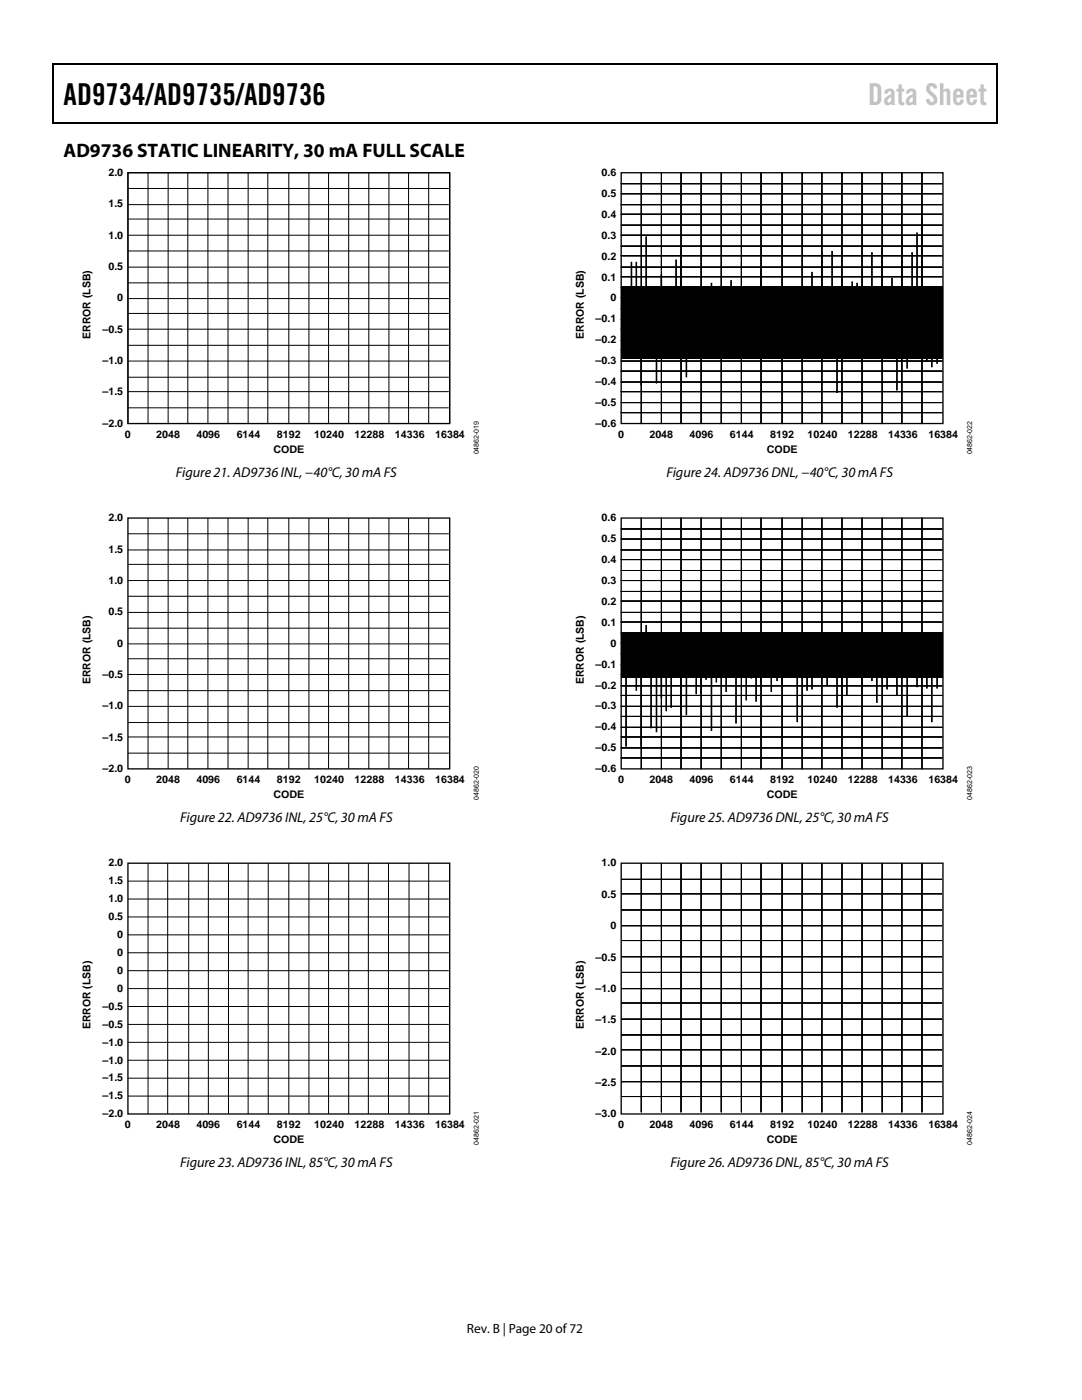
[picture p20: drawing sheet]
<svg xmlns="http://www.w3.org/2000/svg" width="216mm" height="279mm" viewBox="0 0 216 279" stroke-linecap="round" stroke-linejoin="round" font-family="sans-serif">
<defs><g id="words">
<text font-size="6" x="12.7" y="20.9">AD9734/AD9735/AD9736</text>
<text font-size="6" fill="#c1c1c1" x="173.2" y="20.9">Data Sheet</text>
<text font-size="3.9" x="12.7" y="31.3">AD9736 STATIC LINEARITY, 30 mA FULL SCALE</text>
<g font-size="2.8">
<text x="35.1" y="95.2">Figure 21. AD9736 INL, −40°C, 30 mA FS</text>
<text x="133" y="95.2">Figure 24. AD9736 DNL, −40°C, 30 mA FS</text>
<text x="35.9" y="164.1">Figure 22. AD9736 INL, 25°C, 30 mA FS</text>
<text x="133.8" y="164.1">Figure 25. AD9736 DNL, 25°C, 30 mAFS</text>
<text x="35.9" y="233">Figure 23. AD9736 INL, 85°C, 30 mA FS</text>
<text x="133.8" y="233">Figure 26. AD9736 DNL, 85°C, 30 mA FS</text>
</g>
<text font-size="2.7" x="93.2" y="266">Rev. B | Page 20 of72</text>
<g font-size="2.1">
<text x="21.6" y="35.1">2.0</text>
<text x="120" y="35.1">0.6</text>
<text x="21.6" y="41.4">1.5</text>
<text x="120" y="39.3">0.5</text>
<text x="21.6" y="47.6">1.0</text>
<text x="120" y="47.6">0.3</text>
<text x="120" y="43.5">0.4</text>
<text x="21.6" y="53.9">0.5</text>
<text x="120" y="51.8">0.2</text>
<text x="120" y="56">0.1</text>
<text x="23.4" y="60.2">0</text>
<text x="118.8" y="64.3">–0.1</text>
<text x="121.8" y="60.2">0</text>
<text x="18.1" y="67.6" transform="rotate(-90 18.1 67.6)">ERROR (LSB)</text>
<text x="20.4" y="66.4">–0.5</text>
<text x="116.5" y="67.6" transform="rotate(-90 116.5 67.6)">ERROR (LSB)</text>
<text x="118.8" y="68.5">–0.2</text>
<text x="20.4" y="72.7">–1.0</text>
<text x="118.8" y="72.7">–0.3</text>
<text x="118.8" y="76.8">–0.4</text>
<text x="20.4" y="78.9">–1.5</text>
<text x="118.8" y="81">–0.5</text>
<text x="20.4" y="85.2">–2.0</text>
<text x="24.9" y="87.3">0</text>
<text x="31.2" y="87.3">2048</text>
<text x="39.2" y="87.3">4096</text>
<text x="47.2" y="87.3">6144</text>
<text x="55.3" y="87.3">8192</text>
<text x="62.7" y="87.3">10240</text>
<text x="70.7" y="87.3">12288</text>
<text x="78.8" y="87.3">14336</text>
<text x="86.8" y="87.3">16384</text>
<text x="118.8" y="85.2">–0.6</text>
<text x="123.3" y="87.3">0</text>
<text x="129.6" y="87.3">2048</text>
<text x="137.6" y="87.3">4096</text>
<text x="145.7" y="87.3">6144</text>
<text x="153.7" y="87.3">8192</text>
<text x="161.1" y="87.3">10240</text>
<text x="169.2" y="87.3">12288</text>
<text x="177.2" y="87.3">14336</text>
<text x="185.2" y="87.3">16384</text>
<text x="54.6" y="90.4">CODE</text>
<text x="153" y="90.4">CODE</text>
<text x="21.6" y="104">2.0</text>
<text x="120" y="104">0.6</text>
<text x="21.6" y="110.3">1.5</text>
<text x="120" y="112.4">0.4</text>
<text x="120" y="108.2">0.5</text>
<text x="21.6" y="116.6">1.0</text>
<text x="120" y="116.6">0.3</text>
<text x="21.6" y="122.8">0.5</text>
<text x="120" y="120.7">0.2</text>
<text x="120" y="124.9">0.1</text>
<text x="23.4" y="129.1">0</text>
<text x="121.8" y="129.1">0</text>
<text x="18.1" y="136.6" transform="rotate(-90 18.1 136.6)">ERROR (LSB)</text>
<text x="20.4" y="135.3">–0.5</text>
<text x="116.5" y="136.6" transform="rotate(-90 116.5 136.6)">ERROR (LSB)</text>
<text x="118.8" y="133.2">–0.1</text>
<text x="118.8" y="137.4">–0.2</text>
<text x="20.4" y="141.6">–1.0</text>
<text x="118.8" y="141.6">–0.3</text>
<text x="20.4" y="147.8">–1.5</text>
<text x="118.8" y="145.8">–0.4</text>
<text x="118.8" y="149.9">–0.5</text>
<text x="20.4" y="154.1">–2.0</text>
<text x="118.8" y="154.1">–0.6</text>
<text x="24.9" y="156.3">0</text>
<text x="31.2" y="156.3">2048</text>
<text x="39.2" y="156.3">4096</text>
<text x="47.2" y="156.3">6144</text>
<text x="54.6" y="159.3">CODE</text>
<text x="55.3" y="156.3">8192</text>
<text x="62.7" y="156.3">10240</text>
<text x="70.7" y="156.3">12288</text>
<text x="78.8" y="156.3">14336</text>
<text x="86.8" y="156.3">16384</text>
<text x="123.3" y="156.3">0</text>
<text x="129.6" y="156.3">2048</text>
<text x="137.6" y="156.3">4096</text>
<text x="145.7" y="156.3">6144</text>
<text x="153" y="159.3">CODE</text>
<text x="153.7" y="156.3">8192</text>
<text x="161.1" y="156.3">10240</text>
<text x="169.2" y="156.3">12288</text>
<text x="177.2" y="156.3">14336</text>
<text x="185.2" y="156.3">16384</text>
<text x="21.6" y="172.9">2.0</text>
<text x="120" y="172.9">1.0</text>
<text x="21.6" y="176.5">1.5</text>
<text x="120" y="179.2">0.5</text>
<text x="21.6" y="180.1">1.0</text>
<text x="21.6" y="183.6">0.5</text>
<text x="121.8" y="185.4">0</text>
<text x="23.4" y="187.2">0</text>
<text x="23.4" y="190.8">0</text>
<text x="118.8" y="191.7">–0.5</text>
<text x="23.4" y="194.4">0</text>
<text x="23.4" y="197.9">0</text>
<text x="118.8" y="197.9">–1.0</text>
<text x="20.4" y="201.5">–0.5</text>
<text x="18.1" y="205.4" transform="rotate(-90 18.1 205.4)">ERROR (LSB)</text>
<text x="20.4" y="205.1">–0.5</text>
<text x="20.4" y="208.7">–1.0</text>
<text x="116.5" y="205.4" transform="rotate(-90 116.5 205.4)">ERROR (LSB)</text>
<text x="118.8" y="204.2">–1.5</text>
<text x="20.4" y="212.2">–1.0</text>
<text x="20.4" y="215.8">–1.5</text>
<text x="118.8" y="210.5">–2.0</text>
<text x="20.4" y="219.4">–1.5</text>
<text x="118.8" y="216.7">–2.5</text>
<text x="20.4" y="223">–2.0</text>
<text x="24.9" y="225.1">0</text>
<text x="31.2" y="225.1">2048</text>
<text x="39.2" y="225.1">4096</text>
<text x="47.2" y="225.1">6144</text>
<text x="55.3" y="225.1">8192</text>
<text x="62.7" y="225.1">10240</text>
<text x="70.7" y="225.1">12288</text>
<text x="78.8" y="225.1">14336</text>
<text x="86.8" y="225.1">16384</text>
<text x="118.8" y="223">–3.0</text>
<text x="123.3" y="225.1">0</text>
<text x="129.6" y="225.1">2048</text>
<text x="137.6" y="225.1">4096</text>
<text x="145.7" y="225.1">6144</text>
<text x="153.7" y="225.1">8192</text>
<text x="161.1" y="225.1">10240</text>
<text x="169.2" y="225.1">12288</text>
<text x="177.2" y="225.1">14336</text>
<text x="185.2" y="225.1">16384</text>
<text x="54.6" y="228.2">CODE</text>
<text x="153" y="228.2">CODE</text>
</g>
<g font-size="1.4">
<text x="95.5" y="90.7" transform="rotate(-90 95.5 90.7)">04862-019</text>
<text x="194" y="90.7" transform="rotate(-90 194 90.7)">04862-022</text>
<text x="95.5" y="159.6" transform="rotate(-90 95.5 159.6)">04862-020</text>
<text x="194" y="159.6" transform="rotate(-90 194 159.6)">04862-023</text>
<text x="95.5" y="228.5" transform="rotate(-90 95.5 228.5)">04862-021</text>
<text x="194" y="228.5" transform="rotate(-90 194 228.5)">04862-024</text>
</g>
</g></defs>
<path d="M10.5 12.7h.3v1h-.3zM10.5 12.7h.3v.3h-.3zM133.3 12.7h.3v.3h-.3zM198.8 12.7h.2v1h-.2zM198.8 12.7h.2v.3h-.2zM10.5 24.4h.3v.2h-.3zM133.1 24.4h.2v.2h-.2zM198.8 24.4h.2v.2h-.2zM124 57.1h64.2v14.5h-64.2zM124 126.1h64.2v9h-64.2z" fill="#000"/>
<path d="M10.7 13.7v10.7M10.8 12.8h122.5M133.6 12.8h65.2M198.9 13.7v10.7M10.8 24.5h188" fill="none" stroke="#000" stroke-width=".25"/>
<g fill="none" stroke="#000" stroke-width=".2">
<path d="M25.5 37.6h64.1M25.5 34.5h64.2v50h-64.2zM29.5 34.5v50M33.6 34.5v50M37.5 34.5v50M41.5 34.5v50M45.5 34.5v50M49.5 34.5v50M53.4 34.5v50M57.6 34.5v50M61.6 34.5v50M65.6 34.5v50"/>
<path d="M69.6 34.5v50M73.6 34.5v50M77.6 34.5v50M81.5 34.5v50M85.5 34.5v50M124 36.7h64M124 38.7h64M128 34.5v50M132 34.5v50M135.9 34.5v50M139.9 34.5v50M143.9 34.5v50"/>
<path d="M147.9 34.5v50M151.9 34.5v50M156.1 34.5v50M160.1 34.5v50M164 34.5v50M168 34.5v50M172 34.5v50M176 34.5v50M180 34.5v50M184 34.5v50M25.5 56.4h64.1M25.5 50.1h64.1"/>
<path d="M25.5 43.7h64.1M25.5 59.6h64.1M25.5 53.3h64.1M25.5 46.9h64.1M25.5 40.8h64.1M124 53.3h64M124 46.9h64M124 40.8h64M124 57.4h64M124 49.1h64M124 44.9h64M124 59.4h64"/>
<path d="M124 55.2h64M124 51h64M124 42.8h64M25.5 75.3h64.1M25.5 68.9h64.1M25.5 62.6h64.1M25.5 78.2h64.1M25.5 72.1h64.1M25.5 65.7h64.1M124 78.2h64M124 65.7h64M124 74.1h64"/>
<path d="M124 69.9h64M124 61.6h64M124 76.2h64M124 72.1h64M124 68h64M124 63.8h64M25.5 81.4h64.1M124 82.3h64M124 80.3h64M25.5 119h64.1M25.5 112.6h64.1M25.5 106.5h64.1"/>
<path d="M25.5 115.9h64.1M25.5 109.8h64.1M29.5 103.4v50M33.6 103.4v50M37.5 103.4v50M41.5 103.4v50M45.5 103.4v50M49.5 103.4v50M53.4 103.4v50M57.6 103.4v50M61.6 103.4v50M65.6 103.4v50"/>
<path d="M69.6 103.4v50M73.6 103.4v50M77.6 103.4v50M81.5 103.4v50M85.5 103.4v50M124 115.9h64M124 109.8h64M124 118h64M124 113.9h64M124 105.6h64M124 120h64M124 111.7h64"/>
<path d="M124 107.6h64M128 103.4v50M132 103.4v50M135.9 103.4v50M139.9 103.4v50M143.9 103.4v50M147.9 103.4v50M151.9 103.4v50M156.1 103.4v50M160.1 103.4v50M164 103.4v50M168 103.4v50"/>
<path d="M172 103.4v50M176 103.4v50M180 103.4v50M184 103.4v50M25.5 137.8h64.1M25.5 131.5h64.1M25.5 125.4h64.1M25.5 134.6h64.1M25.5 128.5h64.1M25.5 122.2h64.1M124 134.6h64M124 122.2h64"/>
<path d="M124 138.8h64M124 130.5h64M124 126.3h64M124 136.9h64M124 132.7h64M124 128.3h64M124 124.1h64M25.5 150.3h64.1M25.5 144.2h64.1M25.5 147.1h64.1M25.5 141h64.1M124 147.1h64"/>
<path d="M124 141h64M124 151.3h64M124 143h64M124 149.3h64M124 145.2h64M25.5 175.8h64.1M25.5 179.4h64.1M29.5 172.3v50M33.5 172.3v50M37.7 172.3v50M41.6 172.3v50M45.6 172.3v50"/>
<path d="M49.5 172.3v50M53.5 172.3v50M57.6 172.3v50M61.6 172.3v50M65.6 172.3v50M69.6 172.3v50M73.5 172.3v50M77.5 172.3v50M81.6 172.3v50M85.5 172.3v50M124 175.5h64M124 178.4h64"/>
<path d="M128 172.3v49.7M132 172.3v49.7M135.9 172.3v49.7M139.9 172.3v49.7M143.9 172.3v49.7M147.9 172.3v49.7M151.9 172.3v49.7M156.1 172.3v49.7M160.1 172.3v49.7M164 172.3v49.7M168 172.3v49.7M172 172.3v49.7"/>
<path d="M176 172.3v49.7M180 172.3v49.7M184 172.3v49.7M25.5 197.3h64.1M25.5 190.1h64.1M25.5 183h64.1M25.5 193.7h64.1M25.5 186.6h64.1M124 197.3h64M124 194.1h64M124 187.7h64M124 181.6h64"/>
<path d="M124 190.9h64M124 184.7h64M25.5 218.7h64.1M25.5 211.6h64.1M25.5 204.4h64.1M25.5 215.2h64.1M25.5 208h64.1M25.5 200.9h64.1M124 218.8h64M124 212.7h64M124 206.5h64M124 200.2h64"/>
<path d="M124 215.9h64M124 209.5h64M124 203.4h64"/>
</g>
<g fill="none" stroke="#000" stroke-width=".26">
<path d="M25.5 34.5h64.2v50h-64.2zM124 34.5h64.2v50h-64.2zM126 52.3v5.6M127 52.3v5.6M128 57.9v19M128.9 47.2v10.7zM131 57.9v18.6M132 54.7v3.2zM134.9 51.8v6.1M135.9 49.8v8.1M137 57.9v17.4M142 56.4v1.5"/>
<path d="M145.9 55.9v2M151.9 54v3.9M162 54.3v3.6M164 50.3v7.6zM166 50.1v7.8M167 57.9v20.5M168 55.5v2.4M170.1 56.2v1.7M171 56.4v1.5M174 50.3v7.6zM176 49.6v8.3M178 55.5v2.4"/>
<path d="M179 57.9v20M180 47.2v10.7zM181 57.9v15.6M182 50.3v7.6zM183 46.4v11.5zM184 43.5v14.4M184.9 57.9v14.2M185.9 57.9v15.4M187 57.9v14.7M25.5 103.4h64.2v50h-64.2zM124 103.4h64.2v50h-64.2zM124.9 126.7v22.3"/>
<path d="M127 126.7v11.1zM128 126.7v22.3M128.9 124.8v1.9M129.9 126.7v18.6M131 126.7v19.4M132 126.7v12.6M133 126.7v15.2M133.9 126.7v14.5M135.9 126.7v16.7zM137 126.7v16M138.9 126.7v11.8zM139.9 126.7v11.8z"/>
<path d="M140.9 126.7v9zM142 126.7v19.2M142.9 126.7v9.5zM144.9 126.7v11.4zM146.9 126.7v17.7M148.9 126.7v13.1M149.9 126.7v8.7M150.9 126.7v13.3M151.9 126.7v9.5zM153.9 126.7v11.4l.2-11.4M155.1 126.7v9.2l-.2-9.2M156.1 126.7v10.2z"/>
<path d="M159.1 126.7v17.4M161 126.7v11.1zM162 126.7v10.9zM165.1 126.7v10.2zM167 126.7v14.5M168 126.7v15.5M169 126.7v12.1zM172 126.7v11.8zM174 126.7v9.2zM175 126.7v13.6M177 126.7v10.9zM179 126.7v12.1z"/>
<path d="M181 126.7v16.3M183 126.7v10.4zM184.9 126.7v10.7zM185.9 126.7v17.4M187 126.7v10.7zM25.5 172.3h64.2v50h-64.2zM124 172.3h64.2v50h-64.2z"/>
</g>
<use href="#words"/>
</svg>
